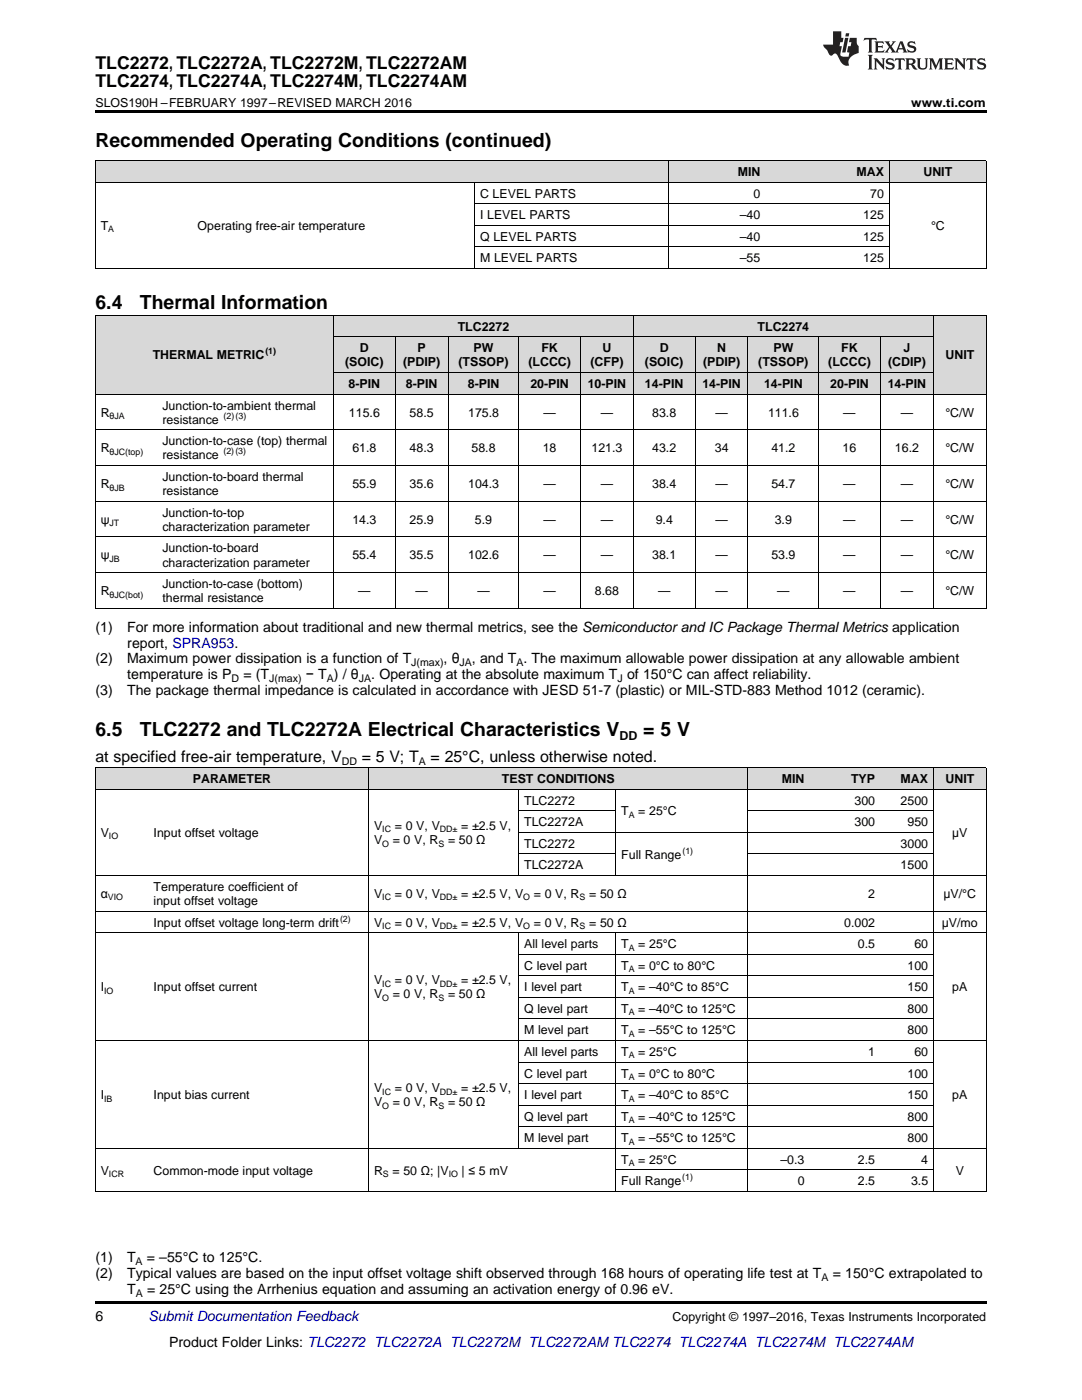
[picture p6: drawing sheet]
<svg xmlns="http://www.w3.org/2000/svg" width="216mm" height="279mm" viewBox="0 0 216 279" stroke-linecap="round" stroke-linejoin="round" font-family="sans-serif">
<defs><g id="words">
<g font-size="3.9">
<text x="19" y="29.3">Recommended Operating Conditions (continued)</text>
<text x="19" y="61.7">6.4</text>
<text x="27.9" y="61.7">Thermal Information</text>
<text x="19" y="146.8">6.5</text>
<text x="27.9" y="146.8">TLC2272 and TLC2272A Electrical Characteristics V</text>
<text x="128.3" y="146.8">= 5 V</text>
</g>
<g font-size="3.5">
<text x="19" y="13.8">TLC2272, TLC2272A, TLC2272M, TLC2272AM</text>
<text x="19" y="17.3">TLC2274, TLC2274A, TLC2274M, TLC2274AM</text>
</g>
<g font-size="3.2">
<text x="19" y="152">at specified free-air temperature, V</text>
<text x="72.2" y="152">= 5 V; T</text>
<text x="85.9" y="152">= 25°C, unless otherwise noted.</text>
</g>
<g font-size="2.8">
<text x="19" y="126">(1)</text>
<text x="25.4" y="126">For more information about traditional and new thermal metrics, see the Semiconductor and IC Package Thermal Metrics application</text>
<text x="25.4" y="129.2">report, SPRA953.</text>
<text x="19" y="132.4">(2)</text>
<text x="25.4" y="132.4">Maximum power dissipation is a function of T</text>
<text x="25.4" y="135.6">temperature is P</text>
<text x="48.6" y="135.6">= (T</text>
<text x="61" y="135.6">− T ) / θ</text>
<text x="74.1" y="135.6">. Operating at the absolute maximum T of 150°C can affect reliability.</text>
<text x="88.5" y="132.4">, θ</text>
<text x="94.2" y="132.4">, and T . The maximum allowable power dissipation at any allowable ambient</text>
<text x="19" y="138.7">(3)</text>
<text x="25.4" y="138.7">The package thermal impedance is calculated in accordance with JESD 51-7 (plastic) or MIL-STD-883 Method 1012 (ceramic).</text>
<text x="19" y="251.9">(1)</text>
<text x="25.4" y="251.9">T</text>
<text x="29.3" y="251.9">= –55°C to 125°C.</text>
<text x="19" y="255.1">(2)</text>
<text x="25.4" y="255.1">Typical values are based on the input offset voltage shift observed through 168 hours of operating life test at T</text>
<text x="166.2" y="255.1">= 150°C extrapolated to</text>
<text x="19" y="263.6">6</text>
<text x="25.4" y="258.2">T</text>
<text x="29.4" y="258.2">= 25°C using the Arrhenius equation and assuming an activation energy of 0.96 eV.</text>
<text x="33.7" y="268.9">Product Folder Links: TLC2272 TLC2272A TLC2272M TLC2272AM TLC2274 TLC2274A TLC2274M TLC2274AM</text>
</g>
<text font-size="2.8" fill="#0000c8" x="29.6" y="263.6">Submit Documentation Feedback</text>
<g font-size="2.5">
<text x="19" y="21.4">SLOS190H –FEBRUARY 1997–REVISED MARCH 2016</text>
<text x="181.8" y="21.4">www.ti.com</text>
<text x="147.2" y="35.1">MIN</text>
<text x="170.9" y="35.1">MAX</text>
<text x="184.3" y="35.1">UNIT</text>
<text x="95.8" y="39.4">C LEVEL PARTS</text>
<text x="150.4" y="39.4">0</text>
<text x="173.6" y="39.4">70</text>
<text x="20.1" y="45.9">T</text>
<text x="39.4" y="45.9">Operating free-air temperature</text>
<text x="95.8" y="43.7">I LEVEL PARTS</text>
<text x="147.6" y="43.7">–40</text>
<text x="172.3" y="43.7">125</text>
<text x="185.8" y="45.9">°C</text>
<text x="95.8" y="48">Q LEVEL PARTS</text>
<text x="95.8" y="52.4">M LEVEL PARTS</text>
<text x="147.6" y="48">–40</text>
<text x="147.6" y="52.4">–55</text>
<text x="172.3" y="48">125</text>
<text x="172.3" y="52.4">125</text>
<text x="30.5" y="71.7">THERMAL METRIC</text>
<text x="71.8" y="70.3">D</text>
<text x="83.3" y="70.3">P</text>
<text x="91.3" y="66">TLC2272</text>
<text x="94.5" y="70.3">PW</text>
<text x="108" y="70.3">FK</text>
<text x="120.2" y="70.3">U</text>
<text x="131.7" y="70.3">D</text>
<text x="143.1" y="70.3">N</text>
<text x="151.2" y="66">TLC2274</text>
<text x="154.3" y="70.3">PW</text>
<text x="167.9" y="70.3">FK</text>
<text x="180.3" y="70.3">J</text>
<text x="188.7" y="71.7">UNIT</text>
<text x="68.9" y="73.1">(SOIC)</text>
<text x="69.6" y="77.4">8-PIN</text>
<text x="80.4" y="73.1">(PDIP)</text>
<text x="81" y="77.4">8-PIN</text>
<text x="91.5" y="73.1">(TSSOP)</text>
<text x="93.3" y="77.4">8-PIN</text>
<text x="105.4" y="73.1">(LCCC)</text>
<text x="105.8" y="77.4">20-PIN</text>
<text x="117.3" y="77.4">10-PIN</text>
<text x="117.8" y="73.1">(CFP)</text>
<text x="128.7" y="73.1">(SOIC)</text>
<text x="128.7" y="77.4">14-PIN</text>
<text x="140.2" y="77.4">14-PIN</text>
<text x="140.3" y="73.1">(PDIP)</text>
<text x="151.3" y="73.1">(TSSOP)</text>
<text x="152.5" y="77.4">14-PIN</text>
<text x="165.3" y="73.1">(LCCC)</text>
<text x="165.7" y="77.4">20-PIN</text>
<text x="177.1" y="77.4">14-PIN</text>
<text x="177.2" y="73.1">(CDIP)</text>
<text x="20.1" y="83.1">R</text>
<text x="32.4" y="81.7">Junction-to-ambient thermal</text>
<text x="69.6" y="83.1">115.6</text>
<text x="81.7" y="83.1">58.5</text>
<text x="93.4" y="83.1">175.8</text>
<text x="108.4" y="83.1">—</text>
<text x="119.9" y="83.1">—</text>
<text x="130.1" y="83.1">83.8</text>
<text x="142.8" y="83.1">—</text>
<text x="153.2" y="83.1">111.6</text>
<text x="168.3" y="83.1">—</text>
<text x="179.7" y="83.1">—</text>
<text x="188.6" y="83.1">°C/W</text>
<text x="32.4" y="84.6">resistance</text>
<text x="32.4" y="88.9">Junction-to-case (top) thermal</text>
<text x="20.1" y="90.3">R</text>
<text x="32.4" y="91.7">resistance</text>
<text x="32.4" y="96">Junction-to-board thermal</text>
<text x="70.3" y="90.3">61.8</text>
<text x="81.7" y="90.3">48.3</text>
<text x="94.1" y="90.3">58.8</text>
<text x="108.3" y="90.3">18</text>
<text x="118" y="90.3">121.3</text>
<text x="130.1" y="90.3">43.2</text>
<text x="142.6" y="90.3">34</text>
<text x="153.9" y="90.3">41.2</text>
<text x="168.1" y="90.3">16</text>
<text x="178.6" y="90.3">16.2</text>
<text x="188.6" y="90.3">°C/W</text>
<text x="20.1" y="97.4">R</text>
<text x="32.4" y="98.8">resistance</text>
<text x="70.3" y="97.4">55.9</text>
<text x="81.7" y="97.4">35.6</text>
<text x="93.4" y="97.4">104.3</text>
<text x="108.4" y="97.4">—</text>
<text x="119.9" y="97.4">—</text>
<text x="130.1" y="97.4">38.4</text>
<text x="142.8" y="97.4">—</text>
<text x="153.9" y="97.4">54.7</text>
<text x="168.3" y="97.4">—</text>
<text x="179.7" y="97.4">—</text>
<text x="188.6" y="97.4">°C/W</text>
<text x="20.1" y="104.5">ψ</text>
<text x="32.4" y="103.1">Junction-to-top</text>
<text x="32.4" y="105.9">characterization parameter</text>
<text x="70.3" y="104.5">14.3</text>
<text x="81.7" y="104.5">25.9</text>
<text x="94.8" y="104.5">5.9</text>
<text x="108.4" y="104.5">—</text>
<text x="119.9" y="104.5">—</text>
<text x="130.8" y="104.5">9.4</text>
<text x="142.8" y="104.5">—</text>
<text x="154.6" y="104.5">3.9</text>
<text x="168.3" y="104.5">—</text>
<text x="179.7" y="104.5">—</text>
<text x="188.6" y="104.5">°C/W</text>
<text x="20.1" y="111.7">ψ</text>
<text x="32.4" y="110.2">Junction-to-board</text>
<text x="32.4" y="113.1">characterization parameter</text>
<text x="70.3" y="111.7">55.4</text>
<text x="81.7" y="111.7">35.5</text>
<text x="93.4" y="111.7">102.6</text>
<text x="108.4" y="111.7">—</text>
<text x="119.9" y="111.7">—</text>
<text x="130.1" y="111.7">38.1</text>
<text x="142.8" y="111.7">—</text>
<text x="153.9" y="111.7">53.9</text>
<text x="168.3" y="111.7">—</text>
<text x="179.7" y="111.7">—</text>
<text x="188.6" y="111.7">°C/W</text>
<text x="20.1" y="118.8">R</text>
<text x="32.4" y="117.4">Junction-to-case (bottom)</text>
<text x="71.5" y="118.8">—</text>
<text x="82.9" y="118.8">—</text>
<text x="95.2" y="118.8">—</text>
<text x="108.4" y="118.8">—</text>
<text x="118.7" y="118.8">8.68</text>
<text x="131.3" y="118.8">—</text>
<text x="142.8" y="118.8">—</text>
<text x="155.1" y="118.8">—</text>
<text x="168.3" y="118.8">—</text>
<text x="179.7" y="118.8">—</text>
<text x="188.6" y="118.8">°C/W</text>
<text x="32.4" y="120.2">thermal resistance</text>
<text x="123.6" y="147.6">DD</text>
<text x="38.5" y="156.3">PARAMETER</text>
<text x="100.2" y="156.3">TEST CONDITIONS</text>
<text x="104.6" y="160.6">TLC2272</text>
<text x="156" y="156.3">MIN</text>
<text x="169.8" y="156.3">TYP</text>
<text x="170.5" y="160.6">300</text>
<text x="179.7" y="156.3">MAX</text>
<text x="179.7" y="160.6">2500</text>
<text x="188.7" y="156.3">UNIT</text>
<text x="20.1" y="167">V</text>
<text x="30.7" y="167">Input offset voltage</text>
<text x="74.6" y="165.6">V</text>
<text x="78.8" y="165.6">= 0 V, V</text>
<text x="92" y="165.6">= ±2.5 V,</text>
<text x="104.6" y="164.9">TLC2272A</text>
<text x="124" y="162.7">T</text>
<text x="127.4" y="162.7">= 25°C</text>
<text x="170.5" y="164.9">300</text>
<text x="181.1" y="164.9">950</text>
<text x="190" y="167">µV</text>
<text x="74.6" y="168.5">V</text>
<text x="78.4" y="168.5">= 0 V, R</text>
<text x="89.4" y="168.5">= 50 Ω</text>
<text x="104.6" y="169.2">TLC2272</text>
<text x="104.6" y="173.5">TLC2272A</text>
<text x="124" y="171.3">Full Range</text>
<text x="179.7" y="169.2">3000</text>
<text x="179.7" y="173.5">1500</text>
<text x="20.1" y="179.2">α</text>
<text x="30.7" y="177.8">Temperature coefficient of</text>
<text x="74.6" y="179.2">V</text>
<text x="78.8" y="179.2">= 0 V, V</text>
<text x="92" y="179.2">= ±2.5 V, V</text>
<text x="106.5" y="179.2">= 0 V, R</text>
<text x="117.5" y="179.2">= 50 Ω</text>
<text x="173.2" y="179.2">2</text>
<text x="188.3" y="179.2">μV/°C</text>
<text x="30.7" y="180.6">input offset voltage</text>
<text x="30.7" y="184.9">Input offset voltage long-term drift</text>
<text x="74.6" y="184.9">V</text>
<text x="78.8" y="184.9">= 0 V, V</text>
<text x="92" y="184.9">= ±2.5 V, V</text>
<text x="106.5" y="184.9">= 0 V, R</text>
<text x="117.5" y="184.9">= 50 Ω</text>
<text x="168.5" y="184.9">0.002</text>
<text x="187.9" y="184.9">μV/mo</text>
<text x="104.6" y="189.2">All level parts</text>
<text x="124" y="189.2">T</text>
<text x="127.4" y="189.2">= 25°C</text>
<text x="171.2" y="189.2">0.5</text>
<text x="182.5" y="189.2">60</text>
<text x="20.1" y="197.8">I</text>
<text x="30.7" y="197.8">Input offset current</text>
<text x="74.6" y="196.4">V</text>
<text x="78.8" y="196.4">= 0 V, V</text>
<text x="92" y="196.4">= ±2.5 V,</text>
<text x="104.6" y="193.5">C level part</text>
<text x="104.6" y="197.8">I level part</text>
<text x="124" y="193.5">T</text>
<text x="124" y="197.8">T</text>
<text x="127.4" y="193.5">= 0°C to 80°C</text>
<text x="127.4" y="197.8">= –40°C to 85°C</text>
<text x="181.1" y="193.5">100</text>
<text x="181.1" y="197.8">150</text>
<text x="190" y="197.8">pA</text>
<text x="74.6" y="199.2">V</text>
<text x="78.4" y="199.2">= 0 V, R</text>
<text x="89.4" y="199.2">= 50 Ω</text>
<text x="104.6" y="202.1">Q level part</text>
<text x="124" y="202.1">T</text>
<text x="127.4" y="202.1">= –40°C to 125°C</text>
<text x="181.1" y="202.1">800</text>
<text x="104.6" y="206.4">M level part</text>
<text x="124" y="206.4">T</text>
<text x="127.4" y="206.4">= –55°C to 125°C</text>
<text x="181.1" y="206.4">800</text>
<text x="104.6" y="210.7">All level parts</text>
<text x="104.6" y="215.1">C level part</text>
<text x="124" y="210.7">T</text>
<text x="124" y="215.1">T</text>
<text x="127.4" y="210.7">= 25°C</text>
<text x="127.4" y="215.1">= 0°C to 80°C</text>
<text x="173.2" y="210.7">1</text>
<text x="181.1" y="215.1">100</text>
<text x="182.5" y="210.7">60</text>
<text x="20.1" y="219.4">I</text>
<text x="30.7" y="219.4">Input bias current</text>
<text x="74.6" y="217.9">V</text>
<text x="74.6" y="220.8">V</text>
<text x="78.4" y="220.8">= 0 V, R</text>
<text x="78.8" y="217.9">= 0 V, V</text>
<text x="89.4" y="220.8">= 50 Ω</text>
<text x="92" y="217.9">= ±2.5 V,</text>
<text x="104.6" y="219.4">I level part</text>
<text x="124" y="219.4">T</text>
<text x="127.4" y="219.4">= –40°C to 85°C</text>
<text x="181.1" y="219.4">150</text>
<text x="190" y="219.4">pA</text>
<text x="104.6" y="223.7">Q level part</text>
<text x="104.6" y="228">M level part</text>
<text x="124" y="223.7">T</text>
<text x="124" y="228">T</text>
<text x="127.4" y="223.7">= –40°C to 125°C</text>
<text x="127.4" y="228">= –55°C to 125°C</text>
<text x="181.1" y="223.7">800</text>
<text x="181.1" y="228">800</text>
<text x="124" y="232.3">T</text>
<text x="127.4" y="232.3">= 25°C</text>
<text x="155.8" y="232.3">–0.3</text>
<text x="171.2" y="232.3">2.5</text>
<text x="183.8" y="232.3">4</text>
<text x="20.1" y="234.4">V</text>
<text x="30.7" y="234.4">Common-mode input voltage</text>
<text x="74.6" y="234.4">R</text>
<text x="78.3" y="234.4">= 50 Ω; |V</text>
<text x="92.1" y="234.4">| ≤ 5 mV</text>
<text x="124" y="236.6">Full Range</text>
<text x="159.2" y="236.6">0</text>
<text x="171.2" y="236.6">2.5</text>
<text x="181.8" y="236.6">3.5</text>
<text x="190.7" y="234.4">V</text>
<text x="134.2" y="263.6">Copyright © 1997–2016, Texas Instruments Incorporated</text>
</g>
<g font-size="2.1">
<text x="46.2" y="136.1">D</text>
<text x="53.7" y="136.1">J(max)</text>
<text x="65.2" y="136.1">A</text>
<text x="71.6" y="136.1">JA</text>
<text x="82.1" y="133">J(max)</text>
<text x="91.7" y="133">JA</text>
<text x="103" y="133">A</text>
<text x="123.2" y="136.1">J</text>
<text x="68.2" y="152.6">DD</text>
<text x="83.6" y="152.6">A</text>
<text x="27" y="252.4">A</text>
<text x="163.9" y="255.6">A</text>
<text x="27.1" y="258.8">A</text>
</g>
<g font-size="1.8">
<text x="21.6" y="46.4">A</text>
<text x="53" y="70.7">(1)</text>
<text x="21.9" y="83.6">θJA</text>
<text x="44.6" y="83.6">(2)(3)</text>
<text x="21.9" y="90.8">θJC(top)</text>
<text x="44.6" y="90.7">(2)(3)</text>
<text x="21.9" y="97.9">θJB</text>
<text x="21.8" y="105">JT</text>
<text x="21.8" y="112.1">JB</text>
<text x="21.9" y="119.3">θJC(bot)</text>
<text x="21.7" y="167.5">IO</text>
<text x="76.3" y="166.1">IC</text>
<text x="87.8" y="166.1">DD±</text>
<text x="125.4" y="163.2">A</text>
<text x="76.3" y="168.9">O</text>
<text x="87.5" y="168.9">S</text>
<text x="136.2" y="170.4">(1)</text>
<text x="21.5" y="179.7">VIO</text>
<text x="76.3" y="179.7">IC</text>
<text x="87.8" y="179.7">DD±</text>
<text x="104.4" y="179.7">O</text>
<text x="115.6" y="179.7">S</text>
<text x="67.8" y="183.9">(2)</text>
<text x="76.3" y="185.4">IC</text>
<text x="87.8" y="185.4">DD±</text>
<text x="104.4" y="185.4">O</text>
<text x="115.6" y="185.4">S</text>
<text x="125.4" y="189.7">A</text>
<text x="76.3" y="196.9">IC</text>
<text x="87.8" y="196.9">DD±</text>
<text x="125.4" y="194">A</text>
<text x="20.8" y="198.3">IO</text>
<text x="76.3" y="199.7">O</text>
<text x="87.5" y="199.7">S</text>
<text x="125.4" y="198.3">A</text>
<text x="125.4" y="202.6">A</text>
<text x="125.4" y="206.9">A</text>
<text x="125.4" y="211.2">A</text>
<text x="125.4" y="215.5">A</text>
<text x="20.8" y="219.9">IB</text>
<text x="76.3" y="218.4">IC</text>
<text x="76.3" y="221.3">O</text>
<text x="87.5" y="221.3">S</text>
<text x="87.8" y="218.4">DD±</text>
<text x="125.4" y="219.9">A</text>
<text x="125.4" y="224.2">A</text>
<text x="125.4" y="228.5">A</text>
<text x="125.4" y="232.8">A</text>
<text x="21.7" y="234.9">ICR</text>
<text x="76.4" y="234.9">S</text>
<text x="89.5" y="234.9">IO</text>
<text x="136.1" y="235.6">(1)</text>
</g>
</g></defs>
<g fill="#d8d8d8">
<path d="M19 153.2h10.6v4.4h-10.6z"/>
<path d="M29.6 153.2h44v4.4h-44z"/>
<path d="M73.6 153.2h29.9v4.4h-29.9z"/>
<path d="M103.5 153.2h19.4v4.4h-19.4z"/>
<path d="M122.9 153.2h26.4v4.4h-26.4z"/>
<path d="M149.3 153.2h12.3v4.4h-12.3z"/>
<path d="M161.6 153.2h14.1v4.4h-14.1z"/>
<path d="M175.7 153.2h10.6v4.4h-10.6z"/>
<path d="M186.3 153.2h10.5v4.4h-10.5z"/>
<path d="M19 63h12.4v15.7h-12.4z"/>
<path d="M31.4 63h35.2v15.7h-35.2z"/>
<path d="M186.3 63h10.5v15.7h-10.5z"/>
<path d="M66.6 74.4h12.3v4.3h-12.3z"/>
<path d="M78.9 74.4h10.6v4.3h-10.6z"/>
<path d="M89.5 74.4h14v4.3h-14z"/>
<path d="M103.5 74.4h12.4v4.3h-12.4z"/>
<path d="M115.9 74.4h10.5v4.3h-10.5z"/>
<path d="M126.4 74.4h12.3v4.3h-12.3z"/>
<path d="M138.7 74.4h10.6v4.3h-10.6z"/>
<path d="M149.3 74.4h14.1v4.3h-14.1z"/>
<path d="M163.4 74.4h12.3v4.3h-12.3z"/>
<path d="M175.7 74.4h10.6v4.3h-10.6z"/>
<path d="M66.6 67.3h12.3v7.1h-12.3z"/>
<path d="M78.9 67.3h10.6v7.1h-10.6z"/>
<path d="M89.5 67.3h14v7.1h-14z"/>
<path d="M103.5 67.3h12.4v7.1h-12.4z"/>
<path d="M115.9 67.3h10.5v7.1h-10.5z"/>
<path d="M126.4 67.3h12.3v7.1h-12.3z"/>
<path d="M138.7 67.3h10.6v7.1h-10.6z"/>
<path d="M149.3 67.3h14.1v7.1h-14.1z"/>
<path d="M163.4 67.3h12.3v7.1h-12.3z"/>
<path d="M175.7 67.3h10.6v7.1h-10.6z"/>
<path d="M66.6 63h12.3v4.3h-12.3z"/>
<path d="M78.9 63h10.6v4.3h-10.6z"/>
<path d="M89.5 63h14v4.3h-14z"/>
<path d="M103.5 63h12.4v4.3h-12.4z"/>
<path d="M115.9 63h10.5v4.3h-10.5z"/>
<path d="M126.4 63h12.3v4.3h-12.3z"/>
<path d="M138.7 63h10.6v4.3h-10.6z"/>
<path d="M149.3 63h14.1v4.3h-14.1z"/>
<path d="M163.4 63h12.3v4.3h-12.3z"/>
<path d="M175.7 63h10.6v4.3h-10.6z"/>
<path d="M19 32.1h19.4v4.3h-19.4z"/>
<path d="M38.4 32.1h56.3v4.3h-56.3z"/>
<path d="M94.7 32.1h38.8v4.3h-38.8z"/>
<path d="M133.5 32.1h19.3v4.3h-19.3z"/>
<path d="M152.8 32.1h24.7v4.3h-24.7z"/>
<path d="M177.5 32.1h19.3v4.3h-19.3z"/>
</g>
<g fill="#000">
<path d="M19 22h177.8v.5h-177.8zM19 53.6h.2zM94.6 53.6h.1zM133.3 53.6h.2zM152.7 53.6h.1zM177.4 53.6h.1zM196.7 53.6h.1zM19 121.4l.2 .1zM66.5 121.4l.1 .1zM78.8 121.4l.1 .1zM89.4 121.4l.1 .1zM103.4 121.4l.1 .1z"/>
<path d="M115.7 121.4l.2 .1zM126.3 121.4l.1 .1zM138.6 121.4l.1 .1zM149.2 121.4l.1 .1zM163.3 121.4l.1 .1zM175.6 121.4l.1 .1zM186.2 121.4l.1 .1zM196.7 121.4l.1 .1zM19 259.7h177.8v.5h-177.8z"/>
</g>
<g fill="none" stroke="#000" stroke-width=".2">
<path d="M19 36.4h177.8M19 32h177.8M19.1 32.1v21.5M94.7 36.4v17.2M133.4 32.1v21.5M177.4 32.1v21.5M196.8 32.1v21.5M19 53.6h177.8M94.7 49.3h82.7M94.7 45h82.7M94.7 40.7h82.7M19 78.7h177.8"/>
<path d="M19 62.9h177.8M19.1 62.9v58.6M66.5 62.9v58.6M66.6 74.3h119.7M66.6 67.2h119.6M78.8 67.2v54.3M89.4 67.2v54.3M103.5 67.2v54.3M115.8 67.2v54.3M126.3 62.9v58.6M138.7 67.2v54.3M149.2 67.2v54.3"/>
<path d="M163.3 67.2v54.3M175.7 67.2v54.3M186.2 62.9v58.6M196.8 62.9v58.6M19 92.9h177.8M19 85.8h177.8M19 114.3h177.8M19 107.2h177.8M19 100h177.8M19 121.4h177.8M19 157.5h177.8M19 153.2h177.8"/>
<path d="M19.1 153.2v84.6M73.5 153.2v84.6M103.5 157.5v17.3M122.9 157.5v17.3M149.2 153.2v84.6M186.2 153.2v84.6M196.8 153.2v84.6M19 174.7h177.8M103.5 170.4h19.4M103.5 166.1h82.8M103.5 161.8h19.4M149.3 170.4h37"/>
<path d="M149.3 161.8h37M19 186.1h177.8M19 181.8h177.8M103.5 186.2v43M103.5 199.1h82.8M103.5 194.8h82.8M103.5 190.4h82.8M122.9 186.2v51.6M19 207.7h177.8M103.5 216.3h82.8M103.5 212h82.8M103.5 203.4h82.8"/>
<path d="M19 237.8h177.8M19 229.2h177.8M103.5 224.9h82.8M103.5 220.6h82.8M122.9 233.5h63.4"/>
</g>
<g fill="#231f20">
<path d="M172.5 7.6l-.1 .5 .4-.2h.6v.1v2.1l-.2 .4h.9l-.2-.4v-2.1l.1-.1h.5l.5 .2-.2-.5zM174.5 8.3l.2 .3v1.5l-.2 .4h1.8l.2-.6a1.04 1.04 0 0 1-1.3 .2v-.7h.6l.3 .2v-.6l-.3 .2h-.6v-.6l.8-.1 .4 .3-.2-.5zM176.5 8.3l.9 1.1-.9 1.1h.8l-.2-.2 .4-.7 .5 .7-.2 .2h1.5l-.2-.2 .2-.4h.9l.1 .4-.2 .2h1l-.3-.3-.7-1.9h-.5l-.9 2-.8-1 .9-1h-.8l.1 .3-.4 .5-.3-.6 .1-.2zM179.7 8.6l.4 1h-.7zM181.3 8.4a.63 .63 0 0 0-.2 .7 .63 .63 0 0 0 .6 .4l.6 .2 .1 .2a.75 .75 0 0 1-.7 .4 .75 .75 0 0 1-.6-.5l.1 .7 .1-.1a1.11 1.11 0 0 0 1.5-.6 1.13 1.13 0 0 0-1.2-.8l-.1-.4a1.04 1.04 0 0 1 1.2 .2l-.2-.5-.2 .1-.4-.2zM173.2 10.9l.2 .4v2.2l-.2 .4h1l-.3-.4v-2.2l.3-.4zM174.3 11.6l.3 .4v1.5l-.3 .4h.8l-.2-.4v-1.3l1.5 1.7v-1.9l.2-.4h-.7l.2 .4v.9l-1.1-1.3zM177 11.8a.62 .62 0 0 0-.2 .7 .62 .62 0 0 0 .6 .4l.6 .1 .1 .3a.76 .76 0 0 1-.7 .3 .76 .76 0 0 1-.7-.4l.2 .7 .1-.1a1.11 1.11 0 0 0 1.5-.6 1.13 1.13 0 0 0-1.2-.8l-.1-.4a1.04 1.04 0 0 1 1.2 .2l-.2-.6-.2 .1-.5-.1zM178.7 11.6l-.2 .6a.61 .61 0 0 1 .8-.3v1.6l-.2 .4h.9l-.2-.4v-1.6a.63 .63 0 0 1 .7 .3l-.1-.6zM180.6 11.6l.3 .4v1.5l-.3 .4h1l-.2-.2-.1-.8 .6 .2a.76 .76 0 0 0 1.2 .7l-1-1a.58 .58 0 0 0 .6-.5 .58 .58 0 0 0-.5-.6zM181.4 11.9h.1a.45 .45 0 0 1 .5 .1 .45 .45 0 0 1 .1 .5l-.8 .2zM182.9 11.6l.2 .2a2.17 2.17 0 0 0 .3 1.9 .99 .99 0 0 0 1.6-.6v-1.1l.2-.4h-.7l.2 .2a1.92 1.92 0 0 1-.2 1.8 .6 .6 0 0 1-.9-.5v-1.1l.2-.4zM185.4 11.6l.2 .4v1.5l-.2 .4h.7l-.2-.4v-1.4l.8 1.8 .8-1.8v1.4l-.2 .4h.9l-.2-.4v-1.5l.2-.4h-.8l-.6 1.5-.6-1.5zM188.4 11.6l.2 .4v1.5l-.2 .4h1.8l.1-.6a1.04 1.04 0 0 1-1.2 .1v-.6h.5l.4 .2v-.6l-.4 .2h-.5v-.7h.8l.3 .3-.1-.6zM190.5 11.6l.2 .4v1.5l-.2 .4h.7l-.2-.4v-1.3l1.5 1.7v-1.9l.2-.4h-.7l.2 .4v.9l-1.1-1.3zM192.9 11.6l-.1 .6a.61 .61 0 0 1 .7-.3l.1 1.6-.3 .4h1l-.3-.4 .1-1.6a.63 .63 0 0 1 .7 .3l-.1-.6zM195.2 11.8a.62 .62 0 0 0-.2 .7 .62 .62 0 0 0 .6 .4l.6 .1 .1 .3a.76 .76 0 0 1-.7 .3 .76 .76 0 0 1-.6-.4l.1 .7 .1-.1a1.11 1.11 0 0 0 1.6-.6 1.13 1.13 0 0 0-1.3-.8l-.1-.4a1.04 1.04 0 0 1 1.2 .2l-.1-.6-.2 .1-.5-.1z"/>
<path d="M166.2 6.3v2.6h-1.9v.4l.8 .9a.91 .91 0 0 0 1 .8 .56 .56 0 0 1 .5-.3 .56 .56 0 0 1 .5 .3l.4 .8a1.53 1.53 0 0 0 1.9 1.2 1.54 1.54 0 0 1 1-2.1l.9-.3v-1.4a1.52 1.52 0 0 1-.4-1.6h-1.3l-.2 .8h.5l-.2 .8h-.5l-.1 1v.2l.4 .1-.2 .8a1.93 1.93 0 0 1-1.6-.3l.3-1.8h-.5l.2-.8h.4l.2-.8h-.4v-1.3zM168.6 7.6l-.6 2.9h.7l.6-2.9zM168.8 6.6l-.1 .7h.6l.2-.7z"/>
</g>
<use href="#words"/>
</svg>
